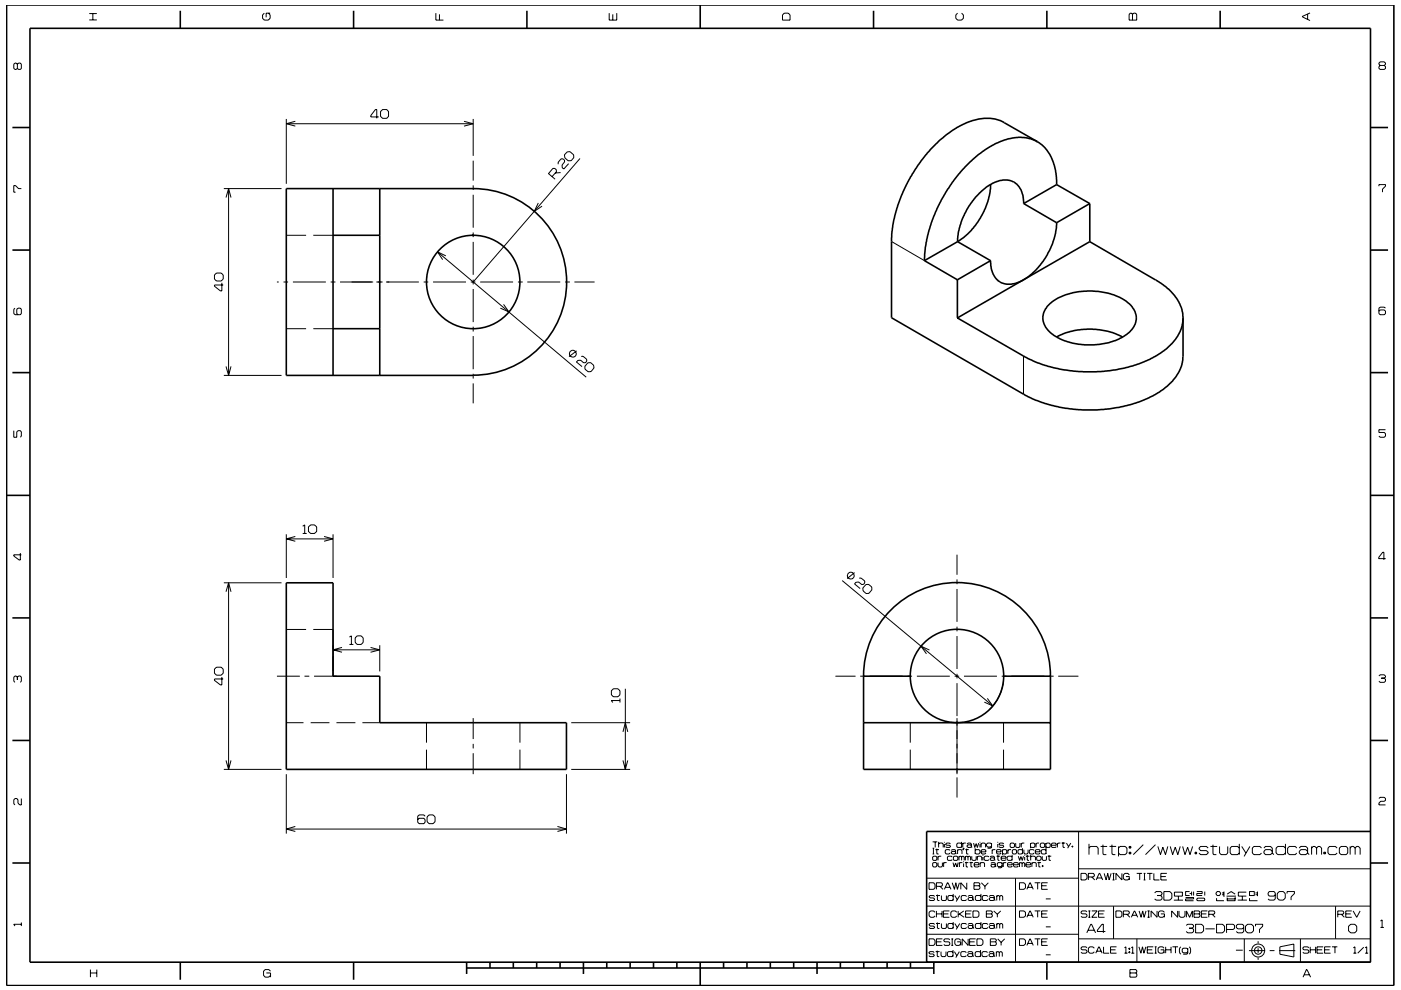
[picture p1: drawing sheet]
<svg xmlns="http://www.w3.org/2000/svg" width="297mm" height="210mm" viewBox="0 0 297 210" stroke-linecap="round" stroke-linejoin="round" font-family="sans-serif">
<g fill="none" stroke="#000" stroke-width=".21">
<path d="M3.7 13.6l-.3-.2h-.2l-.3 .2v.9l.3 .2 .5-.2M3.7 13.6l.2-.2h.4l.2 .2v.9l-.2 .2h-.4l-.2-.2M3.7 13.6v.9M18.9 4.2h1.6M18.9 2.9h1.6M19.7 2.9v1.3M56 2.8l-.3 .4v.7l.3 .4h.9l.4-.4v-.7l-.4-.4M57.3 2.8h-.9v.9M92.4 2.8v1.5h1.6M93.2 3v1.3M129.2 2.8v1.5h1.6v-1.5M129.9 3v1.3"/>
<path d="M166.3 2.8h.8l.4 .4v1.1h-1.6v-1.1zM203 2.8l-.4 .4v.7l.4 .4h.9l.4-.4v-.7l-.4-.4M239.6 2.8h.3l.2 .2 .3-.2h.3l.3 .2v1.3h-1.6v-1.3zM240.1 3v1.3M277.2 3v1.1M277.7 2.7l-1.6 .8v.1l1.6 .8M292.6 13.9l-.2-.3v-.2l.2-.3h.9l.2 .3v.2l-.2 .3M292.6 13.9l-.2 .2v.4l.2 .2h.9l.2-.2v-.4l-.2-.2M292.6 13.9h.9M60.7 25.2v13.8M60.7 26.2h39.6M62.6 25.7l-1.9 .5 1.9 .5"/>
<path d="M80.3 24.8h-1.7v-.3l1-1.3h.3v1.9M80.7 23.7l.4-.5h.9l.4 .5v1l-.4 .4h-.9l-.4-.4zM98.4 25.7l1.9 .5-1.9 .6M100.3 34.1v4.2M100.3 39.3v1M100.3 25.2v7.9M117.1 37.5l.9-1.1-.1-.4-.3-.3h-.4l-.9 1.1 1.4 1.2M118.9 36.6l-1.2 .1M120.3 32.2h.6l.7 .6 .1 .6-.6 .7h-.6l-.7-.6-.1-.7zM120.6 34.7l-1.1 1.1-.3-.2v-.6l.5-.7v-.4l-.3-.2h-.5l-.6 .8 .1 .3M123 33.6l-22.7 26.2M292.4 39.5v-.3h1.3v.3l-.6 .6v.7"/>
<path d="M4.5 40h-.6l-.6-.6h-.4v1.4h.4M45.5 58.3l.4-.4h1l.4 .4v.9l-.4 .4h-1l-.4-.4zM47 60v1.7h-.3l-1.2-1v-.3h1.8M47.5 40h12.2M47.9 41.9l.6-1.9 .5 1.9M48.5 40v39.6M58.7 59.8h.4M60.1 59.8h1M60.7 49.9h4.2M62.1 59.8h7M66.4 49.9h4.2M70.1 59.8h1"/>
<path d="M72.1 59.8h7M79.8 59.8h1.3M81.8 59.8h7M89.8 59.8h1M91.8 59.8h7M92.8 53.4l31.5 26.6M94.5 54.3l-1.7-.9 1.1 1.7M99.8 59.8h1M100.3 41.3v7M100.3 49.3v1M100.3 51.3v7M100.3 59.3v1"/>
<path d="M101.8 59.8h7M109.8 59.8h1M111.8 59.8h7M114.1 43l-.8 1.8 1.6-1.1M119.8 59.8h1M121.8 59.8h4.3M189 51.2l7 4.1M3.2 65.4l-.3 .2v.9l.3 .3h1.1l.2-.3v-.9l-.2-.2h-.5l-.2 .2v.9l.2 .3M47.5 79.6h12.2M47.9 77.7l.6 1.9 .5-1.9M60.7 69.7h4.2M66.4 69.7h4.2"/>
<path d="M100.3 61.3v7M100.3 69.3v1M100.3 71.3v7M100.3 79.3v1M106.8 64.6l1.1 1.6-1.8-.8M121 75.6h.1M122.3 74.4l-1.6 1.2M123.2 75.6h.4l.8 .6v.4l-.2 .3-.5 .1-.6-.6h-.6l-.3 .4 1.2 1M124.6 77l.6-.1 .7 .6v.6l-.6 .7-.6 .1-.7-.6v-.6zM217 75.5v8.1M293.7 65.4l-.2-.3h-.9l-.2 .3v1.1l.2 .3h.9l.2-.3v-.5l-.2-.3h-.9l-.2 .3M2.9 91.3v1.4h.7v-1.1l.2-.3h.5l.2 .3v.9l-.2 .2"/>
<path d="M100.3 81.3v4.3M293.7 91.1h-1.3v.6h1.1l.2 .3v.5l-.2 .2h-.9l-.2-.2M4.3 117.3v1.5h-.2l-1.2-.9v-.2h1.6M60.7 113.3v9.3M60.7 114.3h9.9M62.6 113.8l-1.9 .5 1.9 .5M64.2 111.6l.4-.3v1.8M64.2 113.1h.8M65.4 111.7l.5-.4h.8l.4 .4v1l-.4 .4h-.8l-.5-.4zM68.7 113.8l1.9 .5-1.9 .5M70.6 113.3v9.3M202.9 117.6v4.3"/>
<path d="M293.8 118.5h-1.5v-.3l.9-1.1h.2v1.6M47.5 123.6h12.2M47.9 125.5l.6-1.9 .5 1.9M48.5 123.6v39.6M60.7 133.5h4.2M66.4 133.5h4.2v9.9M70.6 137.8h9.9M72.5 137.3l-1.9 .5 1.9 .5M74.1 135.1l.4-.2v1.8M74.1 136.7h.8M75.3 135.3l.4-.4h.9l.4 .4v1l-.4 .4h-.9l-.4-.4zM78.6 137.3l1.9 .5-1.9 .5"/>
<path d="M80.5 136.9v5.5M178.6 123.1l31.9 26.6M180.1 121.4v.1M181.2 121.5l-1.6 1.2M182.2 122.6h.3l.8 .6v.4l-.2 .3-.4 .1-.7-.6-.6 .1-.2 .4 1.2 .9M183.6 124l.5-.1 .7 .6 .1 .6-.7 .7-.6 .1-.6-.6-.1-.6zM197.1 137.9l-1.8-.8 1.1 1.6M202.9 122.9v1M202.9 124.9v7M202.9 132.9v1M202.9 134.9v7M3.7 143.6l-.3-.2h-.2l-.3 .2v.9l.3 .2"/>
<path d="M3.7 143.6l.2-.2h.4l.2 .2v.9l-.2 .2M3.7 143.6v.6M45.9 141.5h1l.4 .4v.9l-.4 .4h-1l-.4-.4v-.9zM47 143.6v1.7h-.3l-1.2-1v-.3h1.8M58.7 143.4h4.9M60.7 153.3h3.6M64.6 143.4h1M65.9 153.3h3.9M66.6 143.4h4.8M71.3 153.3h4.1M76.8 153.3h3.7M90.4 153.3v4.2"/>
<path d="M90.4 159v4.2M100.3 152.3v4.5M100.3 157.8v.9M100.3 159.8v4.4M110.2 153.3v4.2M110.2 159v4.2M121.1 153.3h12.5M130 146.1h1l.4 .4v.9l-.4 .4h-1l-.4-.4v-.9zM131.4 148.6h-1.8l.3 .4M131.4 148.2v.8M132.1 155.2l.5-1.9 .5 1.9M132.6 146.1v17.1"/>
<path d="M177.1 143.4h4.3M182.4 143.4h1M184.4 143.4h7M192.4 143.4h1M193 153.3v4.2M193 159v4.2M194.4 143.4h7M202.4 143.4h1M202.9 152.3v11.9M202.9 142.9v1M202.9 144.9v7M204.4 143.4h7"/>
<path d="M209.3 148.1l1.2 1.6-1.8-.8M212.4 143.4h1M212.8 144.4a10 10 0 0 1-3 6M212.8 153.3v4.2M212.8 159v4.2M214.4 143.4h7M222.4 143.4h1M224.4 143.4h4.2M292.4 143.4l.2-.3h.9l.2 .3v.2l-.2 .2M292.9 143.8h.6M293.5 143.8l.2 .3v.4l-.2 .2h-.9l-.2-.2M4.5 169.4v1.3h-.3l-.4-.4v-.7l-.2-.2h-.4l-.3 .2v.9l.3 .2"/>
<path d="M47.5 163.2h12.2M47.9 161.3l.6 1.9 .5-1.9M60.7 164.2v12.6M60.7 175.8h59.4M62.6 175.3l-1.9 .5 1.9 .6M90.1 173.1l-.2-.3h-1l-.3 .3v1.3l.3 .3h1l.2-.3v-.5l-.2-.3h-1l-.3 .3M90.5 173.3l.5-.5h.8l.4 .5v1l-.4 .4h-.8l-.5-.4zM118.2 175.3l1.9 .5-1.9 .6M120.1 164.2v12.6M121.1 163.2h12.5M132.1 161.3l.5 1.9 .5-1.9M197.7 178.6h1"/>
<path d="M197.7 179.9h.4M197.9 179.9v1.2M198.3 178.6v1.1M198.6 180v1.1h.4M199 179l.2-.2h.6l.2 .2v.7M199 178.6v1.1M200.2 178.6v.1M200.2 179v.7M201.5 179l-.2-.2h-.6l-.2 .3 .2 .2h.6l.2 .3-.2 .1h-.6l-.2-.1M202.9 164.9v4.3M203.9 179l-.2-.2h-.7l-.1 .2v.6l.1 .1h.7l.2-.1M203.9 178.6v1.1"/>
<path d="M204.1 178.8v.9M204.2 179.9h.2l-.2 .4zM204.3 179.9l-.1 .4M204.8 178.8h-.5l-.2 .2M204.9 180v1.1h.4M205 179l.2-.2h.6l.2 .2v.6M206 179.4l-.2-.2h-.6l-.2 .2 .2 .3h.6l.2-.1M206 179.6l.1 .1M206.4 178.8l.3 .9 .3-.8 .2 .8 .3-.9M206.8 179.9v1.2M207.8 178.6v.1M207.8 179v.7"/>
<path d="M208 179l.2-.2h.5l.3 .2v.7M208 178.8v.9M210.2 179l-.2-.2h-.6l-.2 .2v.4l.2 .3h.6l.2-.3M210.2 178.8v.9l-.2 .2h-.6M211.5 178.6v.1M211.5 179v.7M212.8 179l-.2-.2h-.6l-.2 .3 .2 .2h.6l.2 .3-.2 .1h-.6l-.2-.1M214.3 178.8h.6l.2 .2v.6l-.2 .1h-.6l-.1-.1v-.6zM215.3 178.8v.8l.2 .1h.6l.1-.1v-.8M216.5 178.8v.9M216.8 179.9v1.2M217.2 178.8h-.5l-.2 .2"/>
<path d="M218.5 179l.2-.2h.5l.2 .2v.6l-.2 .1h-.5l-.2-.1M218.5 178.8v1.1M219.7 178.8v.9M220.3 178.8h-.5l-.1 .2M220.6 179l.2-.2h.5l.2 .2v.6l-.2 .1h-.5l-.2-.1zM221.7 179l.3-.2h.5l.2 .2v.6l-.2 .1h-.5l-.3-.1M221.7 178.8v1.1M221.8 179.9v1.2M222.9 179.3h1l-.1-.5h-.7l-.2 .2v.6l.2 .1h.7l.1-.1M224.2 178.8v.9M224.8 178.8h-.4l-.2 .2M225.1 178.8h.7"/>
<path d="M225.4 178.6v1.1h.4M226.1 178.8l.5 .8M227 178.8l-.6 1.1M227.3 179.4h.2v.3h-.2zM227.4 179.4v.3M228.7 176.4v27.7M230.9 179.9l.3-.4h1.3l.3 .4v1.4M230.9 179v2.3M233.3 179.5h1.4M233.8 179.2v1.9l.2 .2h.6M235.2 179.5h1.4M235.8 179.2v1.9l.2 .2h.5"/>
<path d="M237.1 179.9l.4-.4h1l.4 .4v1l-.4 .4h-1l-.4-.4M237.1 179.5v2.1M239.4 179.5h.4v.4h-.4zM239.6 179.5v.4M242.4 179.2l-2.1 2.1M245 179.2l-2.1 2.1M245.5 179.5l.5 1.8 .5-1.6 .6 1.6 .5-1.8M248.1 179.5l.5 1.8 .6-1.6 .5 1.6 .5-1.8M250.7 179.5l.5 1.8 .6-1.6 .5 1.6 .6-1.8M256.2 179.9l-.4-.4h-1.2l-.4 .4 .4 .5h1.2l.4 .5-.4 .4h-1.2l-.4-.4M256.6 179.5h1.5M257.2 179.2v1.9l.1 .2h.6"/>
<path d="M258.6 179.5v1.4l.3 .4h1.1l.3-.4v-1.4M262.8 179.9l-.4-.4h-1.2l-.4 .4v1l.4 .4h1.2l.4-.4M262.8 179v2.3M263.3 179.5l.9 1.4M265 179.5l-1.2 2.1M267.5 179.9l-.4-.4h-1.2l-.4 .4v1l.4 .4h1.2l.4-.4M268 179.9l.3-.4h1.1l.3 .4v1M272.5 179.9l-.3-.4h-1.3l-.3 .4v1l.3 .4h1.3l.3-.4M272.5 179v2.3M274.9 179.9l-.3-.4h-1.2l-.4 .4v1l.4 .4h1.2l.3-.4M275.5 179.9l.3-.4h1.1l.3 .4v1M278.1 179.9l.3-.4h.4l.3 .4"/>
<path d="M278.1 179.5v1.8M279.1 179.9l.4-.4h.3l.4 .4v1.4M279.1 179.9v1.4M283.5 179.9l-.4-.4h-1.2l-.3 .4v1l.3 .4h1.2l.4-.4M284 179.9l.3-.4h1.1l.3 .4v1l-.3 .4h-1.1l-.3-.4zM286.3 179.9l.3-.4h.3l.4 .4M286.3 179.5v1.8M287.3 179.9l.4-.4h.3l.4 .4v1.4M287.3 179.9v1.4M292.4 169.4l.2-.3h.9l.2 .3v.3l-.2 .3h-.8l-.3 .3v.4h1.3M4.5 195.7v.7M4.5 196h-1.6l.3 .4"/>
<path d="M196.5 198.2h32.2M196.5 192.2h94.1M196.6 186.3h32.1M197 199.1h.9l.3 .4v.7l-.3 .3h-.9zM197 187.2h.9l.3 .4v.7l-.3 .3h-.9zM197.7 181.1h.4M197.7 181.8l.2-.2h.6l.1 .2v.5l-.1 .2h-.6l-.2-.2zM197.7 183.1l.2-.1h.6l.1 .1v.6l-.1 .2h-.6l-.2-.2zM198.2 190.2l-.2-.3h-.8l-.2 .3 .2 .3h.8l.2 .3-.2 .2h-.8l-.2-.2M198.2 196.1l-.2-.2h-.8l-.2 .2 .2 .3h.8l.2 .2-.2 .3h-.8l-.2-.2M198.2 193.5l-.2-.3h-.7l-.3 .3v.8l.3 .3h.7l.2-.3M198.3 180.2h.8"/>
<path d="M198.5 189.9h.8M198.5 195.9h.8M198.5 188h1.1l.2-.2v-.4l-.2-.2h-1.1v1.4M198.5 199.8h1.1M198.5 193.2v1.4M198.5 193.8h1.2M198.7 189.7v1.2l.5 .1M198.7 195.7v1.1l.5 .1M198.9 183v.7l.2 .2h.5l.2-.2v-.7M198.9 181.6v.9M199.3 188l.6 .6M199.6 181.6h-.5l-.2 .2"/>
<path d="M199.6 189.9v.9l.2 .2h.6l.3-.2v-.9M199.6 195.9v.8l.2 .2h.6l.3-.2v-.8M199.7 193.2v1.4M199.8 199.1h-1.3v1.4h1.3M200 193.8h1.1M200.1 183v.9M200.2 188.6l.7-1.4h.1l.6 1.4M200.4 188.2h1M200.7 183h-.5l-.1 .1M201.3 193.2h-1.3v1.4h1.3M201.4 199.3l-.2-.2h-.9l-.2 .5 .2 .2h.9l.2 .2v.3l-.2 .2h-.9l-.2-.2M201.4 180.4l-.1-.2h-.7l-.2 .2v.5l.2 .2h.7l.1-.2"/>
<path d="M201.7 180.4l.2-.2h.5l.2 .2v.5M201.7 199.1h.4M201.9 199.1v1.4M201.9 187.2l.5 1.4 .2-1.4 .4 1.4 .4-1.4M201.9 181.8l-.2-.2h-.7l-.1 .2v.5l.1 .2h.7l.2-.2M202.1 183l.2 .9 .3-.9 .3 .9 .3-.9M202.1 190.2l-.2-.3h-.7l-.2 .3v.6l.2 .2h.7l.2-.2M202.1 196.1l-.2-.2h-.7l-.2 .2v.6l.2 .2h.7l.2-.2M202.1 189.6v1.4M202.1 195.6v1.3M202.1 181.8l.2-.2h.6l.2 .2v.5l-.2 .2h-.6l-.2-.2zM202.4 189.9l.5 .9"/>
<path d="M202.4 195.9l.5 .8M202.6 180.8l-.2-.2h-.5l-.2 .2 .2 .3h.5l.2-.2M202.6 180.9l.2 .2M202.9 193.5l-.3-.3h-.7l-.3 .3v.8l.3 .3h.7l.3-.3M202.9 199.8h.8v.7M203 180.4l.2-.2h.6l.2 .2v.7M203 180.2v.9M203.2 193.2v1.4M203.3 181.8l.2-.2 .4 .2M203.3 181.6v.9M203.4 193.8l1 .8M203.4 183v.9"/>
<path d="M203.5 189.9l-.8 1.3M203.5 195.9l-.8 1.2M203.7 199.5l-.3-.4h-.7l-.3 .4v.7l.3 .3h.7l.3-.3M203.9 181.8v.7M203.9 181.8l.1-.2 .4 .2v.7M204 183h-.4l-.2 .1M204.3 182.7v.2M204.3 183.1v.8M204.3 193.2l-1.1 .8M204.6 183h.7M204.7 180.2h.7M204.7 181.6v.9"/>
<path d="M204.7 181.8l.1-.2 .4 .2M204.7 193.8h1.1M204.8 182.8v1l.4 .1M204.9 190.2l-.2-.3h-.7l-.2 .3v.6l.2 .2h.7l.2-.2M204.9 196.1l-.2-.2h-.7l-.2 .2v.6l.2 .2h.7l.2-.2M205 187.2v1.4l-1.3-1.4v1.4M205.2 190.2l.2-.3h.7l.2 .3v.6M205.2 196.1l.2-.2h.7l.2 .2v.6M205.2 181.8v.7M205.2 181.8l.2-.2 .4 .2v.7M205.3 199.1v1.4l-1.3-1.4v1.4M205.6 183h.7"/>
<path d="M205.6 199.8h1M205.9 182.8v1l.3 .1M206 193.2h-1.3v1.4h1.3M206 181.6v.7l.2 .2h.6l.2-.2v-.7M206.3 193.2h1l.3 .3v.8l-.3 .3h-1zM206.3 190.6l-.2-.2h-.7l-.2 .2 .2 .4h.7l.2-.2M206.3 196.5l-.2-.2h-.7l-.2 .2 .2 .4h.7l.2-.2M206.3 190.8l.2 .2M206.3 196.7l.2 .2M206.5 187.2h1.1l.2 .2-.2 .5 .2 .2v.3l-.2 .2h-1.1zM206.5 187.9h1.1M206.5 183.4h1.1l-.2-.4h-.7l-.2 .1v.6l.2 .2h.7l.2-.2"/>
<path d="M206.8 180.4l.1-.2h.7l.2 .2v.5l-.2 .2h-.7l-.1-.2M206.8 199.1h-1.2v1.4h1.2M207.1 199.1h1l.3 .4v.7l-.3 .3h-1zM207.2 181.8l.2-.2h.5l.2 .2v.7M207.2 181.6v.9M207.8 183.1l.2-.1h.6l.1 .1v.8M207.8 183v.9M208 190.2l-.2-.3h-.8l-.2 .3v.6l.2 .2h.8l.2-.2M208 196.1l-.2-.2h-.8l-.2 .2v.6l.2 .2h.8l.2-.2M208 189.6v1.4M208 195.6v1.3M208 180.7h1v-.3l-.2-.2h-.6l-.2 .2v.5l.2 .2h.6l.2-.2"/>
<path d="M208.1 187.2l.7 .8M208.4 181.3v.2M208.4 181.8v.7M208.8 188v.6M209.1 193.2h1.1l.2 .2-.2 .4 .2 .2v.3l-.2 .3h-1.1zM209.1 193.8h1.1M209.5 190.2l-.3-.3h-.7l-.2 .3v.6l.2 .2h.7l.3-.2M209.5 196.1l-.3-.2h-.7l-.2 .2v.6l.2 .2h.7l.3-.2M209.5 187.2l-.7 .8M209.7 181.8l-.2-.2h-.7l-.1 .2v.5l.1 .2h.7l.2-.2M209.7 190.2l.3-.3h.6l.2 .3v.6M209.7 196.1l.3-.2h.6l.2 .2v.6"/>
<path d="M209.9 181.8l.2-.2h.5l.3 .2v.5M210 199.1h1l.2 .2-.2 .5 .2 .2v.3l-.2 .2h-1zM210 199.8h1M210.1 183.1l.2-.1h.5l.2 .1v.6M210.4 180.2v.9M210.7 193.2l.8 .7M210.8 190.6l-.2-.2h-.6l-.3 .2v.2l.3 .2h.6l.2-.2M210.8 196.5l-.2-.2h-.6l-.3 .2v.2l.3 .2h.6l.2-.2M210.8 190.8l.2 .2M210.8 196.7l.2 .2M210.9 182.2l-.3-.3h-.5l-.2 .3 .2 .3h.5l.3-.2M210.9 182.3l.1 .2"/>
<path d="M211 183.5l-.2-.2h-.5l-.2 .2 .2 .4h.5l.2-.2M211 183.7l.2 .2M211 180.2h-.4l-.2 .2M211.3 181.6h.7M211.3 180.7h1l-.2-.5h-.6l-.2 .2v.5l.2 .2h.6l.2-.2M211.3 190.2l.2-.3 .5 .3M211.3 189.9v1.1M211.3 195.9v1M211.3 196.1l.2-.2 .5 .2M211.5 193.9v.7M211.5 199.1l.8 .8M211.6 181.4v1l.3 .1"/>
<path d="M212 190.2l.2-.3 .4 .3v.8M212 190.2v.8M212 196.1v.8M212 196.1l.2-.2 .4 .2v.8M212.2 193.2l-.7 .7M212.3 182h1v-.2l-.2-.2h-.6l-.2 .2v.5l.2 .2h.6l.2-.2M212.3 199.9v.6M212.5 183.1l-.2-.1h-.7l-.2 .1v.5l.2 .2h.7l.2-.2M212.5 183v.9l-.2 .2h-.7M212.6 180.4l.1-.2h.6l.1 .2v.5l-.1 .2h-.6l-.1-.2M212.6 180.2v1.1M212.7 183v.9"/>
<path d="M213 199.1l-.7 .8M213.4 183h-.5l-.2 .1M213.6 183.4h1l-.1-.4h-.7l-.2 .1v.6l.2 .2h.7l.1-.2M213.7 180.2v.9M214.4 180.2h-.5l-.2 .2M214.6 181.8l-.2-.2h-.7l-.2 .2v.5l.2 .2h.7l.2-.2M214.6 181.3v1.2M214.6 180.4l.2-.2h.5l.2 .2v.5l-.2 .2h-.5l-.2-.2zM214.9 183.4h1l-.2-.4h-.6l-.2 .1v.6l.2 .2h.6l.2-.2M215.3 186.3v17.8M215.9 181.6l.3 .9 .2-.8 .3 .8 .3-.9M216.2 183v.9"/>
<path d="M216.2 183.1l.2-.1 .3 .1M216.2 199.1h.9l.3 .4v.7l-.3 .3h-.9zM216.2 187.2h.9l.3 .4v.7l-.3 .3h-.9zM216.2 193.2h.9l.3 .3v.8l-.3 .3h-.9zM216.7 183.1l.2-.1 .4 .1v.8M216.7 183.1v.8M216.8 180.4l-.2-.2h-.6l-.2 .2v.5l.2 .2h.6l.2-.2M217.1 180.2v.7l.2 .2h.5l.2-.2v-.7M217.3 181.3v.2M217.3 181.8v.7M217.5 183.4h1l-.1-.4h-.7l-.2 .1v.6l.2 .2h.7l.1-.2M217.5 181.6h.8"/>
<path d="M217.7 194.6l.7-1.4 .7 1.4M217.7 188.6l.7-1.4 .7 1.4M217.8 181.4v1l.4 .1M217.9 194.1h1M217.9 188.2h1M218.5 181.8l.2-.2h.6l.2 .2v.7M218.5 181.3v1.2M218.8 183.1l.2-.1h.5l.2 .1v.8M218.8 183v.9M219.2 180.4l-.1-.2h-.7l-.2 .2v.5l.2 .2h.7l.1-.2M219.4 199.1h1.2M219.4 193.2h1.2"/>
<path d="M219.4 187.2h1.2M219.5 180.7h1l-.2-.5h-.6l-.2 .2v.5l.2 .2h.6l.2-.2M219.8 181.8l.2-.2h.5l.2 .2v.5l-.2 .2h-.5l-.2-.2zM220 183h.7M220 187.2v1.4M220 193.2v1.4M220 199.1v1.4M220.3 182.8v1l.3 .1M220.8 199.8h1.1M220.8 193.8h1.1M220.8 187.9h1.1M221 183.6h.1v.2h-.1z"/>
<path d="M221 181.6v.7l.1 .2h.6l.2-.2v-.7M221.1 183.6v.2M221.7 196.6h1.1M221.7 190.7h1.1M221.8 180.4l-.2-.2h-.6l-.2 .2v.5l.2 .2h.6l.2-.2M222.1 199.1h-1.3v1.4h1.3M222.1 187.2h-1.3v1.4h1.3M222.1 193.2h-1.3v1.4h1.3M222.1 181.6h.8M222.4 181.4v1l.4 .1M228.7 199.1h61.9M228.7 184.3h61.9"/>
<path d="M229.2 185.2h.9l.4 .4v.7l-.4 .3h-.9zM230.4 197.9l.9-1.9h.1l.9 1.9M230.5 193.4l-.2-.2h-.9l-.2 .2 .2 .4h.9l.2 .2v.3l-.2 .3h-.9l-.2-.3M230.7 197.3h1.3M230.8 186h1l.2-.2v-.3l-.2-.3h-1v1.4M230.8 193.2h.4M230.8 194.6h.4M231 193.2v1.4M231.5 186l.6 .6M231.5 193.2h1.1l-1.1 1.4h1.1M232.4 186.6l.6-1.4h.2l.6 1.4M232.6 186.2h1"/>
<path d="M232.9 193.8h1.1M234.1 185.2l.4 1.4 .4-1.4 .3 1.4 .4-1.4M234.2 193.2h-1.3v1.4h1.3M234.4 197.6h-1.7v-.3l.9-1.3h.3v1.9M235.9 185.2h.4M235.9 186.6h.4M236.1 185.2v1.4M236.1 192.2v6.9M236.6 193.2h1l.3 .3v.8l-.3 .3h-1zM237.9 185.2v1.4l-1.3-1.4v1.4M238.2 193.9h1l.2-.2v-.3l-.2-.2h-1v1.4M238.7 185.9h.7v.7"/>
<path d="M238.9 193.9l.7 .7M239.4 180.8h.4v.3h-.4zM239.4 185.6l-.3-.4h-.6l-.3 .4v.7l.3 .3h.6l.3-.3M239.6 180.8v.3M239.9 194.6l.6-1.4 .7 1.4M240.1 194.1h.9M241 185.2h1.1M241 199.1v5M241.5 193.2l.4 1.4 .4-1.4 .3 1.4 .4-1.4M241.6 185.2v1.4M242.5 185.2h.4M242.5 186.6h.4"/>
<path d="M242.7 185.2v1.4M243.2 185.2h1.1M243.3 193.2h.5M243.3 194.6h.5M243.5 193.2v1.4M243.8 185.2v1.4M244.6 185.2v1.4h1.2M244.8 189.4l.3-.3h1l.3 .3v.2l-.3 .3M245.3 193.2v1.4l-1.2-1.4v1.4M245.4 189.9h.7M246.1 189.9l.3 .3v.5l-.3 .2h-1l-.3-.2M246.1 193.8h.8v.8"/>
<path d="M246.1 185.9h1.1M246.8 189.1h1.2l.5 .4v1l-.5 .4h-1.2zM246.9 193.5l-.4-.3h-.6l-.3 .3v.8l.3 .3h.6l.4-.3M247.4 185.2h-1.3v1.4h1.3M248.9 190.9h1.9M249 189.2h1.7v.9h-1.7zM249.7 193.2v1.4l-1.3-1.4v1.4M249.8 190.1v.8M250 193.2v1.1l.3 .3h.6l.3-.3v-1.1M251.4 190.4h1.7v.3h-1.7v.3h1.7M251.5 196.3l.3-.3h1l.3 .3v.3l-.3 .3M251.5 194.6v-1.4l.7 1.4 .6-1.4v1.4"/>
<path d="M252.1 196.9h.7M252.2 189.1h-.8v.8h.8M252.2 189.5h.4M252.6 189.1v.8M252.8 196.9l.3 .2v.5l-.3 .3h-1l-.3-.3M253.1 189.1v.8M253.1 193.2h1.1l.2 .2-.2 .4 .2 .3v.2l-.2 .3h-1.1zM253.1 193.8h1.1M253.4 180.8h.3v.3h-.3zM253.5 196h1.3l.4 .5v.9l-.4 .5h-1.3zM253.5 180.8v.3M253.7 189.1h1.2v.4h-1.2v.4h1.2"/>
<path d="M253.7 190.7l.2-.2h1.4l.1 .4-.1 .1h-1.4zM254.7 193.8h1.1M255.4 189.1v.8M255.6 197h2M256 193.2h-1.3v1.4h1.3M256.3 193.9h1l.3-.2v-.3l-.3-.2h-1v1.4M257 193.9l.6 .7M257.9 196h1.3l.4 .5v.9l-.4 .5h-1.3zM257.9 190.5v.5h1.6M258.1 189.1h.4l.3 .3v.2l-.3 .3h-.4l-.3-.3zM259.1 189.4h.4M259.1 189.8h.4"/>
<path d="M259.5 189.1v1.1M260.1 197.1h1.4l.2-.2v-.6l-.2-.3h-1.4v1.9M260.1 190.1h1.9M260.2 190.7h1.7M260.2 190.4v.6h1.7v-.6M260.2 189.6l.8-.5 .9 .5M262.4 190.9h2M263.4 190.1v.8M263.7 196.7l-.3 .3h-1l-.3-.3v-.4l.3-.3h1l.3 .3v1.3l-.3 .3h-1l-.3-.3M263.8 199.1v5M264.1 196.5l.4-.5h.8l.5 .5v.9l-.5 .5h-.8l-.4-.5zM264.2 189.2h-1.6v.9h1.6"/>
<path d="M264.9 189.1h1v.8h-1zM264.9 190.5v.5h1.7M266.2 196.5v-.5h1.5v.5l-.7 .6v.8M266.2 189.4h.4M266.2 189.8h.4M266.6 189.1v1M266.7 199.6v.5M269.7 180.6l-.3-.4h-1.1l-.3 .4v.3l.3 .4h1.1l.3-.4M269.7 180.9l.4 .4M270.4 189.8l-.3 .3h-1l-.2-.3v-.4l.2-.3h1l.3 .3v1.3l-.3 .2h-1l-.2-.2M270.8 189.5l.4-.4h.9l.4 .4v1l-.4 .4h-.9l-.4-.4zM272.9 189.5v-.4h1.5v.4l-.7 .7v.7"/>
<path d="M275.7 199.1v5M277.2 180.6l-.3-.4h-1.1l-.3 .4v.3l.3 .4h1.1l.3-.4M277.2 180.9l.4 .4M280.7 180.8h.3v.3h-.3zM280.9 180.8v.3M283.2 192.2v6.9M283.6 193.9h1.1l.2-.2v-.3l-.2-.2h-1.1v1.4M284.4 193.9l.6 .7M285.3 193.8h1.1M285.9 196.5l.5-.5h.8l.5 .5v.9l-.5 .5h-.8l-.5-.5zM286.6 193.2h-1.3v1.4h1.3M286.9 193.2l.8 1.4 .7-1.4"/>
<path d="M292.7 195.4l.3-.3v1.6M292.7 196.7h.7M19.2 206.4h1.3M19.2 205.7v1.6M20.5 205.7v1.6M56.5 206.4h.9v.9M57.4 206l-.4-.4h-.8l-.3 .4v.9l.3 .4h.8l.4-.4M198.1 202l-.2-.2h-.8l-.2 .2 .2 .3h.8l.2 .3-.2 .3h-.8l-.2-.2M198.4 201.8h.8M198.7 201.6v1.2l.4 .1M199.5 201.8v.9l.2 .2h.7l.2-.2v-.9M201.7 200.5h.4"/>
<path d="M202.1 202l-.3-.2h-.7l-.2 .2v.7l.2 .2h.7l.3-.2M202.1 201.5v1.4M202.3 201.8l.6 .9M203.4 201.8l-.8 1.3M204.9 202l-.3-.2h-.7l-.2 .2v.7l.2 .2h.7l.3-.2M205.1 202.1l.3-.3h.6l.2 .3v.6M206.2 202.5l-.2-.2h-.6l-.3 .2v.2l.3 .2h.6l.2-.2M206.2 202.7l.3 .2M207.9 202.1l-.2-.3h-.7l-.2 .3v.6l.2 .2h.7l.2-.2M207.9 201.5v1.4M209.4 202.1l-.2-.3h-.8l-.2 .3v.6l.2 .2h.8l.2-.2M209.7 202.1l.2-.3h.6l.2 .3v.6"/>
<path d="M210.7 202.5l-.2-.2h-.6l-.2 .2 .2 .4h.6l.2-.2M210.7 202.7l.2 .2M211.2 201.8v1.1M211.2 202.1l.2-.3 .5 .3M211.9 202.1l.2-.3 .4 .3v.8M211.9 202.1v.8M217.7 200.5l.7-1.4 .7 1.4M217.9 200.1h1M221.7 202.5h1.1M230.5 201l-.2-.2h-.9l-.2 .4 .2 .3h.9l.2 .2v.3l-.2 .2h-.9l-.2-.2M232 201.1l-.3-.3h-.6l-.3 .3v.8l.3 .3h.6l.3-.3M232.3 202.2l.7-1.4 .7 1.4"/>
<path d="M232.5 201.8h1M234 200.8v1.4h1.2M235.5 201.5h1M236.7 200.8h-1.2v1.4h1.2M238.4 202.2h.7M238.4 201l.3-.2v1.4M239.3 201.1h.3v.2h-.3zM239.3 201.9h.3v.2h-.3zM239.4 201.1v.2M239.4 201.9v.2M239.6 205.6h1.2l.2 .3-.2 .5 .2 .2v.4l-.2 .3h-1.2zM239.6 206.4h1.2"/>
<path d="M239.9 202.2h.6M239.9 201l.3-.2v1.4M241.5 200.8l.4 1.4 .3-1.4 .3 1.4 .4-1.4M243.2 201.5h1.1M244.5 200.8h-1.3v1.4h1.3M244.8 200.8h.4M244.8 202.2h.4M245 200.8v1.4M246.1 201.5h.7v.7M246.8 201.1l-.3-.3h-.6l-.4 .3v.8l.4 .3h.6l.3-.3M247.1 201.5h1.2M247.1 200.8v1.4"/>
<path d="M248.3 200.8v1.4M248.6 200.8h1.2M249.2 200.8v1.4M250.4 200.8a1.09 1.09 0 0 0 0 1.6M251.8 201.3l-.2-.2h-.7l-.2 .2v.6l.2 .2h.7l.2-.2M251.8 201.1v1.1l-.2 .2h-.7M252.1 200.8a1.1 1.1 0 0 1 0 1.6M262 201.5h1.5M264.8 201.6h3.4M266.7 201.1v1M266.7 203.1v.5M269.2 201.6h1"/>
<path d="M271.2 201.6h3.4M274.3 203l-2.9-.6v-1.6l2.9-.6v2.8M276.3 207.3l.7-1.6h.1l.8 1.6M276.5 206.8h1.1M277.5 201l-.2-.2h-.9l-.2 .4 .2 .3h.9l.2 .2v.3l-.2 .2h-.9l-.2-.2M277.8 201.5h1.1M277.8 200.8v1.4M278.9 200.8v1.4M279.2 201.5h1.1M280.5 200.8h-1.3v1.4h1.3M280.8 201.5h1.1M282.1 200.8h-1.3v1.4h1.3"/>
<path d="M282.4 200.8h1.1M283 200.8v1.4M286.9 202.2h.7M286.9 201l.4-.2v1.4M289.1 200.9l-1.2 1.3M289.4 202.2h.7M289.4 201l.4-.2v1.4"/>
<circle cx="121.4" cy="75" r=".71"/>
<circle cx="180.4" cy="122.1" r=".73"/>
<circle cx="266.8" cy="201.6" r="1.38"/>
<circle cx="266.8" cy="201.6" r=".79"/>
</g>
<g fill="none" stroke="#000" stroke-width=".34">
<path d="M1.4 1.1h294.1v207.9h-294.1zM6.4 6h284.2v198.1h-284.3zM38.2 2.3v3.7M75 2.3v3.7M111.7 2.3v3.7M148.5 1.1v4.9M185.2 2.3v3.7M222 2.3v3.7M258.7 2.3v3.7M2.6 27h3.7M210.1 39.1l-.2 1.8-.4 1.8-.8 2-.9 1.6-1.9 2.5-1.5 1.5-1.4 1M220 30.1l-7.8-4.5-2.2-.5h-1.4l-2.9 .6-2.8 1.3-3.7 2.8-2.6 2.7-2.5 3.3-2 3.5-1.8 4.3-.8 3-.5 3.9v16.9l28.9 16.7 3.7 1.5 4.4 1 3.4 .3h3.3l2.5-.2 4.4-.9 4-1.4 3-1.8 2-1.8 1.7-2.6 .4-1.4 .1-1.2"/>
<path d="M220 30.1l-1.5-.7-2-.3-1.7 .1-1.9 .5-2 .8-2.6 1.6-2.1 1.7-1.6 1.7-2.1 2.4-1.5 2.2-1.4 2.4-1.2 2.4-1 2.6-.9 3.3-.3 1.8-.2 2.7M220 30.1l1.6 1.3 1.3 2 .9 2.8 .2 3-7 4M224 39.2l7.1 4M290.6 27h3.7M2.6 53h3.7M70.6 40v39.6M70.6 49.9h9.9M80.5 40v39.6M196 55.3l7 4M203 59.3v8.1M203 51.3l-7 4M203 51.3l7 4"/>
<path d="M210 55.3l-7 4M217 43.2l7 4v1.1l-.5 2.3-.4 1.3-.9 1.8a12.4 12.4 0 0 1-7.3 6.5 3.9 3.9 0 0 1-4.8-3.7l-.1-1.2M217 43.2a4.6 4.6 0 0 0-2.7-4.8 6.8 6.8 0 0 0-6.3 2.3l-1.2 1.2-1.3 1.7-1 1.8-.8 2.1a9.9 9.9 0 0 0-.7 3.8M231.1 51.3l-28.1 16.1M231.1 51.3l14 8.1 2.1 1.4 1.9 1.9 .8 1.3 .7 1.7 .2 1.8M231.1 43.2v8.1M231.1 43.2l-7.1 4M290.6 53h3.7M2.6 79h3.7M70.6 69.7h9.9M100.3 79.6a19.8 19.8 0 0 0 19.8-19.8 19.8 19.8 0 0 0-19.8-19.8h-39.6v39.6h39.6M203 67.4l14.3 8.3 2.2 1 2.7 1 2.4 .6 5.1 .6 3.7-.1 3.5-.4 3.2-.8 4.3-1.7 3-2 1.8-1.9 1.2-2.2 .3-1.2 .1-1.1"/>
<path d="M222.5 64.5l.4-.4a14.9 14.9 0 0 1 13.2-1.6l.4 .2a6 6 0 0 1 4.4 4.5 4.9 4.9 0 0 1-3.1 4.4l-2.7 1.1-2.6 .4h-2.5l-3.6-.6-2.4-1a4.5 4.5 0 0 1-2.7-5.1l.4-.9zM224 71.5l2-.9 2.6-.6 3-.2 2.4 .3a11.5 11.5 0 0 1 4 1.4M250.8 67.5v8.1M290.6 79h3.7M1.4 105.1h4.9M290.6 105.1h4.9M2.6 131.1h3.7M60.7 123.6h9.9v19.8h9.9v9.9h39.6v9.9h-59.4zM290.6 131.1h3.7M2.6 157.1h3.7M183.1 143.4a19.8 19.8 0 0 1 19.8-19.8 19.8 19.8 0 0 1 19.8 19.8M183.1 153.3h39.6"/>
<path d="M193 143.4h-9.9v19.8h39.6v-19.8h-9.9M290.6 157.1h3.7M290.6 176.4h-94.1v27.7M2.6 183h3.7M290.6 183h3.7M38.2 204.1v3.7M75 204.1v3.7M98.9 205.3h99.1M98.9 204.1v2.5M103.9 204.1v1.2M108.8 204.1v1.2M113.8 204.1v1.2"/>
<path d="M118.7 204.1v1.2M123.7 204.1v2.5M128.6 204.1v1.2M133.6 204.1v1.2M138.6 204.1v1.2M143.5 204.1v1.2M148.5 204.1v4.9M153.4 204.1v1.2M158.4 204.1v1.2M163.3 204.1v1.2M168.3 204.1v1.2M173.2 204.1v2.5"/>
<path d="M178.2 204.1v1.2M183.1 204.1v1.2M188.1 204.1v1.2M193 204.1v1.2M198 204.1v2.5M222 204.1v3.7M258.7 204.1v3.7"/>
<circle cx="100.3" cy="59.8" r="9.9"/>
<circle cx="202.9" cy="143.4" r="9.9"/>
</g>
</svg>
